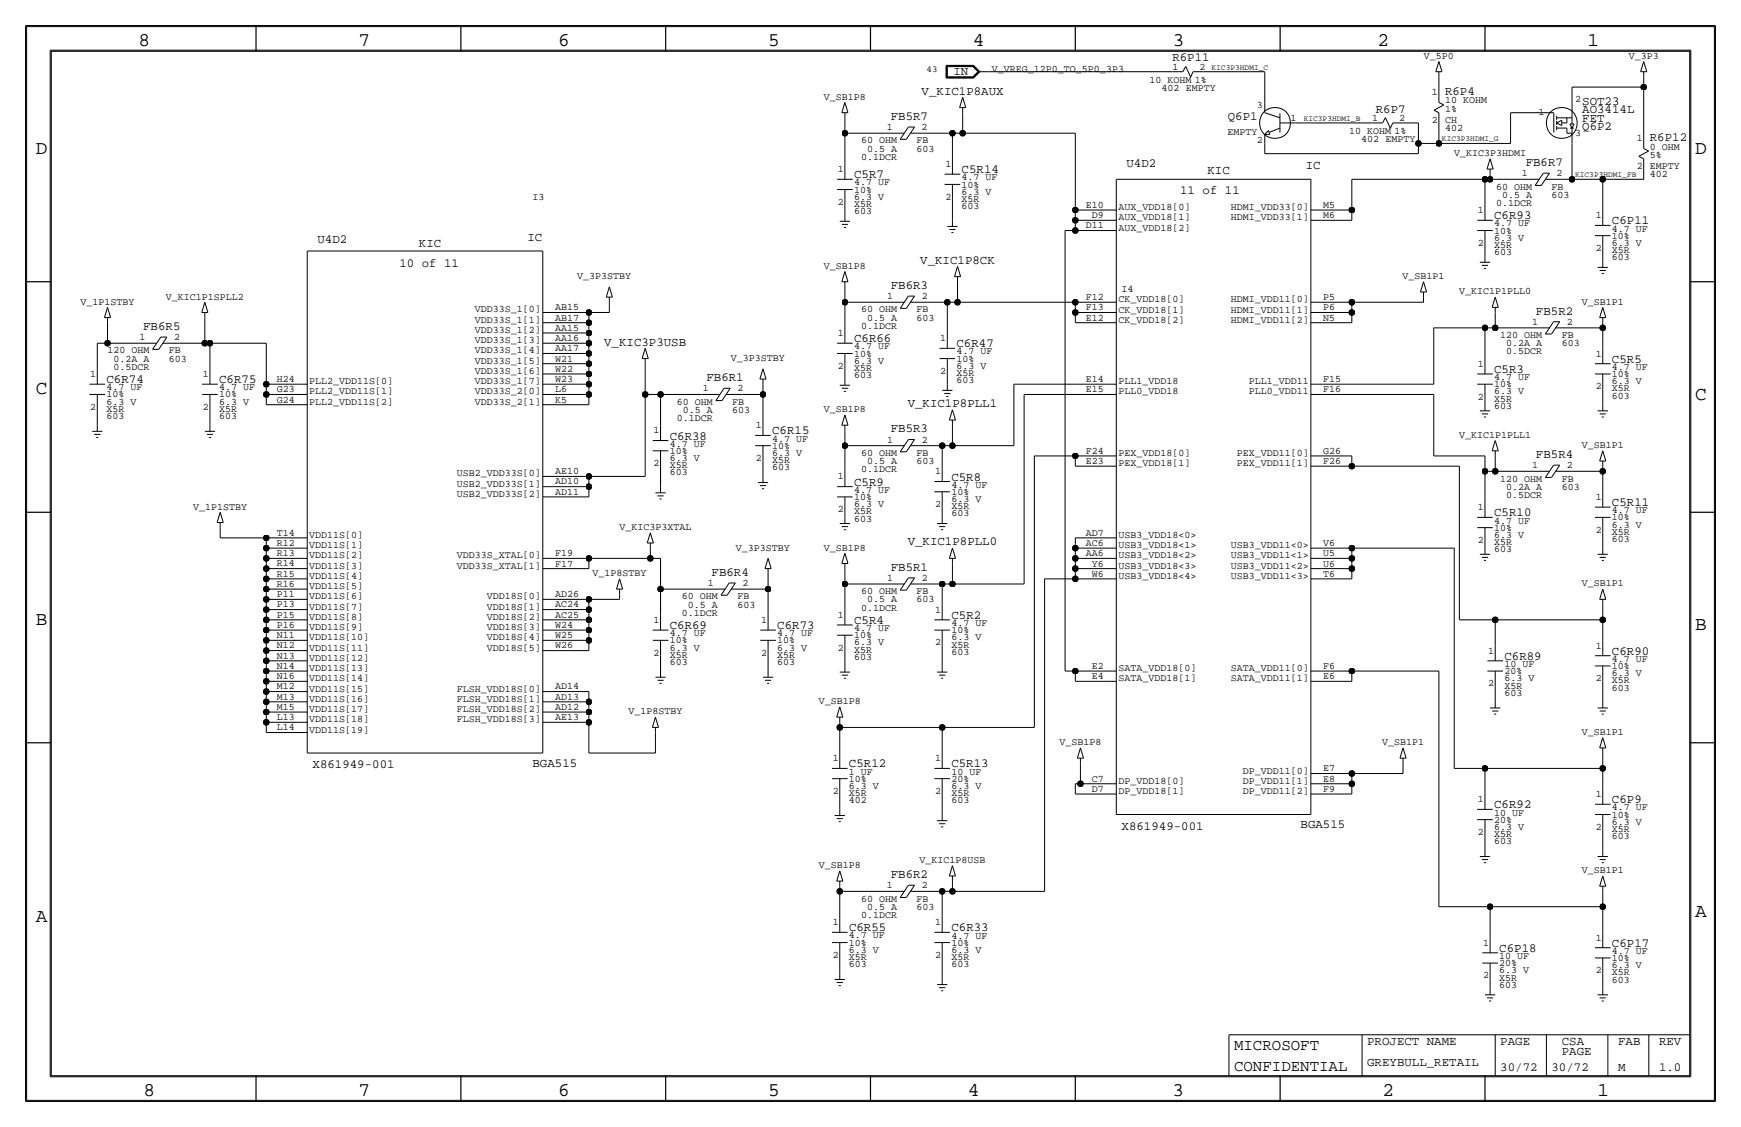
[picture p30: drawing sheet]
<svg xmlns="http://www.w3.org/2000/svg" width="432mm" height="279mm" viewBox="0 0 432 279" stroke-linecap="round" stroke-linejoin="round" font-family="sans-serif">
<defs><g id="words">
<g font-size="4.8">
<text x="34.3" y="11.4">8</text>
<text x="88.9" y="11.4">7</text>
<text x="138.5" y="11.4">6</text>
<text x="190.5" y="11.4">5</text>
<text x="241.3" y="11.4">4</text>
<text x="290.8" y="11.4">3</text>
<text x="341.6" y="11.4">2</text>
<text x="393.7" y="11.4">1</text>
<text x="8.9" y="38.1">D</text>
<text x="420.4" y="38.1">D</text>
<text x="8.9" y="97.8">C</text>
<text x="420.4" y="99.1">C</text>
<text x="8.9" y="154.9">B</text>
<text x="420.4" y="156.2">B</text>
<text x="420.4" y="227.3">A</text>
<text x="8.9" y="228.6">A</text>
<text x="35.6" y="271.8">8</text>
<text x="88.9" y="271.8">7</text>
<text x="138.4" y="271.8">6</text>
<text x="190.5" y="271.8">5</text>
<text x="240" y="271.8">4</text>
<text x="290.8" y="271.8">3</text>
<text x="342.9" y="271.8">2</text>
<text x="396.2" y="271.8">1</text>
</g>
<g font-size="3.9">
<text x="306.1" y="260.4">MICROSOFT</text>
<text x="306.1" y="265.4">CONFIDENTIAL</text>
</g>
<g font-size="3.1">
<text x="290.8" y="15.2">R6P11</text>
<text x="228.6" y="23.5">V_KIC1P8AUX</text>
<text x="236.5" y="18.5">IN</text>
<text x="358.4" y="23.6">R6P4</text>
<text x="220.9" y="29.7">FB5R7</text>
<text x="304.5" y="29.7">Q6P1</text>
<text x="341.2" y="27.9">R6P7</text>
<text x="392.4" y="26">SOT23</text>
<text x="392.4" y="27.9">AO3414L</text>
<text x="392.4" y="30.1">FET</text>
<text x="392.4" y="32.3">Q6P2</text>
<text x="409.2" y="35.1">R6P12</text>
<text x="279.4" y="41.3">U4D2</text>
<text x="323.8" y="41.9">IC</text>
<text x="378.4" y="41.1">FB6R7</text>
<text x="211.8" y="44.2">C5R7</text>
<text x="238.5" y="42.9">C5R14</text>
<text x="299.5" y="43.2">KIC</text>
<text x="292.7" y="48.1">11 of 11</text>
<text x="130.8" y="59.7">IC</text>
<text x="370.6" y="54.4">C6R93</text>
<text x="399.8" y="55.6">C6P11</text>
<text x="78.7" y="60.2">U4D2</text>
<text x="103.9" y="61.2">KIC</text>
<text x="228.2" y="65.4">V_KIC1P8CK</text>
<text x="99.1" y="66.2">10 of 11</text>
<text x="220.9" y="71.6">FB6R3</text>
<text x="381" y="78">FB5R2</text>
<text x="35.5" y="81.8">FB6R5</text>
<text x="149.8" y="85.7">V_KIC3P3USB</text>
<text x="211.8" y="84.8">C6R66</text>
<text x="237.2" y="86.1">C6R47</text>
<text x="399.8" y="89.9">C5R5</text>
<text x="26.4" y="95">C6R74</text>
<text x="54.4" y="95">C6R75</text>
<text x="175.2" y="94.5">FB6R1</text>
<text x="370.6" y="92.5">C5R3</text>
<text x="225.1" y="100.9">V_KIC1P8PLL1</text>
<text x="191.5" y="107.7">C6R15</text>
<text x="220.9" y="107.2">FB5R3</text>
<text x="166.1" y="109">C6R38</text>
<text x="381" y="113.5">FB5R4</text>
<text x="236" y="119.1">C5R8</text>
<text x="211.8" y="120.4">C5R9</text>
<text x="399.8" y="125.5">C5R11</text>
<text x="370.6" y="128">C5R10</text>
<text x="225.1" y="135.2">V_KIC1P8PLL0</text>
<text x="176.5" y="142.7">FB6R4</text>
<text x="220.9" y="141.5">FB5R1</text>
<text x="166.1" y="156">C6R69</text>
<text x="192.8" y="156">C6R73</text>
<text x="211.8" y="154.7">C5R4</text>
<text x="236" y="153.4">C5R2</text>
<text x="373.1" y="163.6">C6R89</text>
<text x="399.8" y="162.3">C6R90</text>
<text x="77.5" y="190.4">X861949-001</text>
<text x="132.1" y="190.1">BGA515</text>
<text x="210.6" y="190.2">C5R12</text>
<text x="236" y="190.2">C5R13</text>
<text x="370.6" y="200.4">C6R92</text>
<text x="399.8" y="199.1">C6P9</text>
<text x="278.2" y="205.7">X861949-001</text>
<text x="322.6" y="205.3">BGA515</text>
<text x="220.9" y="217.7">FB6R2</text>
<text x="210.6" y="230.9">C6R55</text>
<text x="236" y="230.9">C6R33</text>
<text x="371.9" y="236">C6P18</text>
<text x="399.8" y="234.7">C6P17</text>
<text x="339.1" y="259.1">PROJECT NAME</text>
<text x="372.1" y="259.1">PAGE</text>
<text x="387.4" y="259.1">CSA</text>
<text x="387.4" y="261.6">PAGE</text>
<text x="401.3" y="259.1">FAB</text>
<text x="411.5" y="259.1">REV</text>
<text x="339.1" y="264.2">GREYBULL_RETAIL</text>
<text x="372.1" y="265.4">30/72</text>
<text x="384.8" y="265.4">30/72</text>
<text x="401.3" y="265.4">M</text>
<text x="411.5" y="265.4">1.0</text>
</g>
<g font-size="2.5">
<text x="246" y="17.8">V_VREG_12P0_TO_5P0_3P3</text>
<text x="290.8" y="17.3">1</text>
<text x="297.5" y="17.3">2</text>
<text x="353.1" y="14.6">V_5P0</text>
<text x="404" y="14.6">V_3P3</text>
<text x="285.1" y="20.6">10 KOHM 1%</text>
<text x="288.1" y="22.6">402 EMPTY</text>
<text x="355.1" y="23.6">1</text>
<text x="204.3" y="24.7">V_SB1P8</text>
<text x="311.7" y="26.7">3</text>
<text x="320" y="30">1</text>
<text x="340.3" y="30">1</text>
<text x="347" y="30">2</text>
<text x="358.4" y="27.7">1%</text>
<text x="358.4" y="25.7">10 KOHM</text>
<text x="381.6" y="28.5">1</text>
<text x="390.7" y="25.4">2</text>
<text x="213.6" y="35.6">60 OHM</text>
<text x="220" y="32.3">1</text>
<text x="227.3" y="35.6">FB</text>
<text x="228.6" y="32.3">2</text>
<text x="304.4" y="33.4">EMPTY</text>
<text x="311.7" y="35.6">2</text>
<text x="334.6" y="33.3">10 KOHM 1%</text>
<text x="337.6" y="35.3">402 EMPTY</text>
<text x="355.1" y="30.5">2</text>
<text x="358.4" y="32.5">402</text>
<text x="358.4" y="30.5">CH</text>
<text x="390.7" y="33.8">3</text>
<text x="405.9" y="35.1">1</text>
<text x="213.6" y="39.6">0.1DCR</text>
<text x="215.1" y="37.6">0.5 A</text>
<text x="227.3" y="37.6">603</text>
<text x="234.5" y="41.4">1</text>
<text x="360.6" y="38.7">V_KIC3P3HDMI</text>
<text x="405.9" y="41.9">2</text>
<text x="409.2" y="41.9">EMPTY</text>
<text x="409.2" y="39.1">5%</text>
<text x="409.2" y="37.1">0 OHM</text>
<text x="207.8" y="42.7">1</text>
<text x="211.8" y="46">4.7 UF</text>
<text x="211.8" y="47.8">10%</text>
<text x="238.5" y="46.5">10%</text>
<text x="238.5" y="44.7">4.7 UF</text>
<text x="371.1" y="47">60 OHM</text>
<text x="377.5" y="43.7">1</text>
<text x="384.8" y="47">FB</text>
<text x="386.1" y="43.7">2</text>
<text x="409.2" y="43.9">402</text>
<text x="132.1" y="49.5">I3</text>
<text x="207.8" y="50.8">2</text>
<text x="211.8" y="51.3">X5R</text>
<text x="211.8" y="53.1">603</text>
<text x="211.8" y="49.5">6.3 V</text>
<text x="234.5" y="49.5">2</text>
<text x="238.5" y="50">X5R</text>
<text x="238.5" y="48.3">6.3 V</text>
<text x="238.5" y="51.8">603</text>
<text x="269.3" y="51.5">E10</text>
<text x="277.4" y="52.1">AUX_VDD18[0]</text>
<text x="305.3" y="52.1">HDMI_VDD33[0]</text>
<text x="328.2" y="51.6">M5</text>
<text x="366.6" y="52.8">1</text>
<text x="371.1" y="51.1">0.1DCR</text>
<text x="372.5" y="49">0.5 A</text>
<text x="384.8" y="49">603</text>
<text x="269.3" y="56.6">D11</text>
<text x="270.8" y="54.1">D9</text>
<text x="277.4" y="57.1">AUX_VDD18[2]</text>
<text x="277.4" y="54.6">AUX_VDD18[1]</text>
<text x="305.3" y="54.6">HDMI_VDD33[1]</text>
<text x="328.2" y="54.1">M6</text>
<text x="370.6" y="56.1">4.7 UF</text>
<text x="370.6" y="57.9">10%</text>
<text x="370.6" y="59.7">6.3 V</text>
<text x="395.8" y="54.1">1</text>
<text x="399.8" y="57.4">4.7 UF</text>
<text x="399.8" y="59.2">10%</text>
<text x="366.6" y="61">2</text>
<text x="370.6" y="61.5">X5R</text>
<text x="370.6" y="63.3">603</text>
<text x="395.8" y="62.2">2</text>
<text x="399.8" y="61">6.3 V</text>
<text x="399.8" y="62.7">X5R</text>
<text x="399.8" y="64.5">603</text>
<text x="143.2" y="69.2">V_3P3STBY</text>
<text x="204.3" y="66.7">V_SB1P8</text>
<text x="347.8" y="69.2">V_SB1P1</text>
<text x="20" y="75.5">V_1P1STBY</text>
<text x="41.1" y="74.3">V_KIC1P1SPLL2</text>
<text x="117.7" y="77.5">VDD33S_1[0]</text>
<text x="137.7" y="76.9">AB15</text>
<text x="213.6" y="77.5">60 OHM</text>
<text x="220" y="74.2">1</text>
<text x="227.3" y="77.5">FB</text>
<text x="228.6" y="74.2">2</text>
<text x="269.3" y="76.9">F13</text>
<text x="269.3" y="74.4">F12</text>
<text x="277.4" y="77.5">CK_VDD18[1]</text>
<text x="277.4" y="74.9">CK_VDD18[0]</text>
<text x="278.1" y="72.4">I4</text>
<text x="305.3" y="77.5">HDMI_VDD11[1]</text>
<text x="305.3" y="74.9">HDMI_VDD11[0]</text>
<text x="328.2" y="77">P6</text>
<text x="328.2" y="74.4">P5</text>
<text x="361.9" y="73">V_KIC1P1PLL0</text>
<text x="392.3" y="75.5">V_SB1P1</text>
<text x="117.7" y="82.5">VDD33S_1[2]</text>
<text x="117.7" y="80">VDD33S_1[1]</text>
<text x="137.7" y="82">AA15</text>
<text x="137.7" y="79.5">AB17</text>
<text x="207.8" y="83.3">1</text>
<text x="213.6" y="81.5">0.1DCR</text>
<text x="215.1" y="79.5">0.5 A</text>
<text x="227.3" y="79.5">603</text>
<text x="269.3" y="79.5">E12</text>
<text x="277.4" y="80">CK_VDD18[2]</text>
<text x="305.3" y="80">HDMI_VDD11[2]</text>
<text x="328.2" y="79.5">N5</text>
<text x="372.1" y="83.8">120 OHM</text>
<text x="380" y="80.5">1</text>
<text x="387.3" y="83.8">FB</text>
<text x="388.6" y="80.5">2</text>
<text x="26.7" y="87.6">120 OHM</text>
<text x="28.2" y="89.7">0.2A A</text>
<text x="34.6" y="84.3">1</text>
<text x="41.9" y="87.6">FB</text>
<text x="41.9" y="89.7">603</text>
<text x="43.2" y="84.3">2</text>
<text x="117.7" y="85.1">VDD33S_1[3]</text>
<text x="117.7" y="87.6">VDD33S_1[4]</text>
<text x="137.7" y="89.6">W21</text>
<text x="137.7" y="87.1">AA17</text>
<text x="137.7" y="84.6">AA16</text>
<text x="181.3" y="89.5">V_3P3STBY</text>
<text x="211.8" y="88.4">10%</text>
<text x="211.8" y="86.6">4.7 UF</text>
<text x="233.2" y="84.6">1</text>
<text x="237.2" y="87.9">4.7 UF</text>
<text x="237.2" y="89.7">10%</text>
<text x="373.6" y="85.9">0.2A A</text>
<text x="373.6" y="87.9">0.5DCR</text>
<text x="387.3" y="85.9">603</text>
<text x="395.8" y="88.4">1</text>
<text x="22.4" y="93.5">1</text>
<text x="28.2" y="91.7">0.5DCR</text>
<text x="50.3" y="93.5">1</text>
<text x="68.7" y="94.7">H24</text>
<text x="76.7" y="95.2">PLL2_VDD11S[0]</text>
<text x="117.7" y="90.2">VDD33S_1[5]</text>
<text x="117.7" y="92.7">VDD33S_1[6]</text>
<text x="117.7" y="95.2">VDD33S_1[7]</text>
<text x="137.7" y="94.7">W23</text>
<text x="137.7" y="92.2">W22</text>
<text x="207.8" y="91.4">2</text>
<text x="211.8" y="90.2">6.3 V</text>
<text x="211.8" y="91.9">X5R</text>
<text x="211.8" y="93.7">603</text>
<text x="233.2" y="92.7">2</text>
<text x="237.2" y="93.2">X5R</text>
<text x="237.2" y="95">603</text>
<text x="237.2" y="91.4">6.3 V</text>
<text x="269.3" y="94.7">E14</text>
<text x="277.4" y="95.2">PLL1_VDD18</text>
<text x="309.7" y="95.2">PLL1_VDD11</text>
<text x="328.2" y="94.7">F15</text>
<text x="366.6" y="90.9">1</text>
<text x="370.6" y="94.2">4.7 UF</text>
<text x="399.8" y="93.5">10%</text>
<text x="399.8" y="95.3">6.3 V</text>
<text x="399.8" y="91.7">4.7 UF</text>
<text x="22.4" y="101.6">2</text>
<text x="26.4" y="98.5">10%</text>
<text x="26.4" y="96.8">4.7 UF</text>
<text x="26.4" y="100.3">6.3 V</text>
<text x="50.3" y="101.6">2</text>
<text x="54.4" y="96.8">4.7 UF</text>
<text x="54.4" y="98.5">10%</text>
<text x="54.4" y="100.3">6.3 V</text>
<text x="68.7" y="99.8">G24</text>
<text x="68.7" y="97.2">G23</text>
<text x="76.7" y="97.8">PLL2_VDD11S[1]</text>
<text x="76.7" y="100.3">PLL2_VDD11S[2]</text>
<text x="117.7" y="97.8">VDD33S_2[0]</text>
<text x="117.7" y="100.3">VDD33S_2[1]</text>
<text x="137.7" y="99.8">K5</text>
<text x="137.7" y="97.3">L6</text>
<text x="167.9" y="100.3">60 OHM</text>
<text x="174.3" y="97">1</text>
<text x="181.6" y="100.3">FB</text>
<text x="182.9" y="97">2</text>
<text x="269.3" y="97.3">E15</text>
<text x="277.4" y="97.8">PLL0_VDD18</text>
<text x="309.7" y="97.8">PLL0_VDD11</text>
<text x="328.2" y="97.3">F16</text>
<text x="366.6" y="99.1">2</text>
<text x="370.6" y="101.3">603</text>
<text x="370.6" y="96">10%</text>
<text x="370.6" y="97.8">6.3 V</text>
<text x="370.6" y="99.6">X5R</text>
<text x="395.8" y="96.5">2</text>
<text x="399.8" y="97">X5R</text>
<text x="399.8" y="98.8">603</text>
<text x="26.4" y="102.1">X5R</text>
<text x="26.4" y="103.9">603</text>
<text x="54.4" y="103.9">603</text>
<text x="54.4" y="102.1">X5R</text>
<text x="162.1" y="107.4">1</text>
<text x="167.9" y="104.4">0.1DCR</text>
<text x="169.3" y="102.4">0.5 A</text>
<text x="181.6" y="102.4">603</text>
<text x="187.5" y="106.2">1</text>
<text x="204.3" y="102.2">V_SB1P8</text>
<text x="166.1" y="112.5">10%</text>
<text x="166.1" y="110.7">4.7 UF</text>
<text x="191.5" y="111.3">10%</text>
<text x="191.5" y="113">6.3 V</text>
<text x="191.5" y="109.5">4.7 UF</text>
<text x="213.6" y="113">60 OHM</text>
<text x="220" y="109.7">1</text>
<text x="227.3" y="113">FB</text>
<text x="228.6" y="109.7">2</text>
<text x="269.3" y="112.5">F24</text>
<text x="277.4" y="113">PEX_VDD18[0]</text>
<text x="306.7" y="113">PEX_VDD11[0]</text>
<text x="328.2" y="112.5">G26</text>
<text x="361.9" y="108.6">V_KIC1P1PLL1</text>
<text x="392.3" y="111.1">V_SB1P1</text>
<text x="113.3" y="118.1">USB2_VDD33S[0]</text>
<text x="137.7" y="117.6">AE10</text>
<text x="162.1" y="115.6">2</text>
<text x="166.1" y="116.1">X5R</text>
<text x="166.1" y="114.3">6.3 V</text>
<text x="166.1" y="117.9">603</text>
<text x="187.5" y="114.3">2</text>
<text x="191.5" y="116.6">603</text>
<text x="191.5" y="114.8">X5R</text>
<text x="207.8" y="118.9">1</text>
<text x="213.6" y="117.1">0.1DCR</text>
<text x="215.1" y="115.1">0.5 A</text>
<text x="227.3" y="115.1">603</text>
<text x="231.9" y="117.6">1</text>
<text x="269.3" y="115.1">E23</text>
<text x="277.4" y="115.6">PEX_VDD18[1]</text>
<text x="306.7" y="115.6">PEX_VDD11[1]</text>
<text x="328.2" y="115.1">F26</text>
<text x="372.1" y="119.4">120 OHM</text>
<text x="380" y="116.1">1</text>
<text x="387.4" y="119.4">FB</text>
<text x="388.6" y="116.1">2</text>
<text x="113.3" y="123.2">USB2_VDD33S[2]</text>
<text x="113.3" y="120.6">USB2_VDD33S[1]</text>
<text x="137.7" y="122.6">AD11</text>
<text x="137.7" y="120.1">AD10</text>
<text x="211.8" y="122.2">4.7 UF</text>
<text x="211.8" y="125.7">6.3 V</text>
<text x="211.8" y="124">10%</text>
<text x="231.9" y="125.7">2</text>
<text x="236" y="122.7">10%</text>
<text x="236" y="120.9">4.7 UF</text>
<text x="236" y="124.5">6.3 V</text>
<text x="373.6" y="121.4">0.2A A</text>
<text x="373.6" y="123.4">0.5DCR</text>
<text x="387.4" y="121.4">603</text>
<text x="395.8" y="124">1</text>
<text x="47.9" y="126.3">V_1P1STBY</text>
<text x="153.6" y="131.4">V_KIC3P3XTAL</text>
<text x="207.8" y="127">2</text>
<text x="211.8" y="127.5">X5R</text>
<text x="211.8" y="129.3">603</text>
<text x="236" y="126.2">X5R</text>
<text x="236" y="128">603</text>
<text x="366.6" y="126.5">1</text>
<text x="370.6" y="131.6">10%</text>
<text x="370.6" y="129.8">4.7 UF</text>
<text x="399.8" y="127.3">4.7 UF</text>
<text x="399.8" y="130.8">6.3 V</text>
<text x="399.8" y="129">10%</text>
<text x="68.7" y="137.9">R13</text>
<text x="68.7" y="135.3">R12</text>
<text x="68.7" y="132.8">T14</text>
<text x="76.7" y="135.9">VDD11S[1]</text>
<text x="76.7" y="133.3">VDD11S[0]</text>
<text x="137.7" y="137.9">F19</text>
<text x="182.5" y="136.5">V_3P3STBY</text>
<text x="204.3" y="136.5">V_SB1P8</text>
<text x="269.3" y="137.9">AA6</text>
<text x="269.3" y="135.4">AC6</text>
<text x="269.3" y="132.8">AD7</text>
<text x="277.4" y="133.4">USB3_VDD18&lt;0&gt;</text>
<text x="277.4" y="135.9">USB3_VDD18&lt;1&gt;</text>
<text x="305.3" y="135.9">USB3_VDD11&lt;0&gt;</text>
<text x="328.2" y="137.9">U5</text>
<text x="328.2" y="135.4">V6</text>
<text x="366.6" y="134.6">2</text>
<text x="370.6" y="135.1">X5R</text>
<text x="370.6" y="133.4">6.3 V</text>
<text x="370.6" y="136.9">603</text>
<text x="395.8" y="132.1">2</text>
<text x="399.8" y="132.6">X5R</text>
<text x="399.8" y="134.4">603</text>
<text x="68.7" y="143">R15</text>
<text x="68.7" y="140.4">R14</text>
<text x="76.7" y="143.5">VDD11S[4]</text>
<text x="76.7" y="141">VDD11S[3]</text>
<text x="76.7" y="138.4">VDD11S[2]</text>
<text x="113.3" y="138.4">VDD33S_XTAL[0]</text>
<text x="113.3" y="141">VDD33S_XTAL[1]</text>
<text x="137.7" y="140.4">F17</text>
<text x="147" y="142.8">V_1P8STBY</text>
<text x="270.8" y="143">W6</text>
<text x="270.8" y="140.5">Y6</text>
<text x="277.4" y="138.4">USB3_VDD18&lt;2&gt;</text>
<text x="277.4" y="141">USB3_VDD18&lt;3&gt;</text>
<text x="277.4" y="143.5">USB3_VDD18&lt;4&gt;</text>
<text x="305.3" y="138.4">USB3_VDD11&lt;1&gt;</text>
<text x="305.3" y="141">USB3_VDD11&lt;2&gt;</text>
<text x="305.3" y="143.5">USB3_VDD11&lt;3&gt;</text>
<text x="328.2" y="143">T6</text>
<text x="328.2" y="140.5">U6</text>
<text x="68.7" y="148.1">P11</text>
<text x="68.7" y="145.5">R16</text>
<text x="76.7" y="148.6">VDD11S[6]</text>
<text x="76.7" y="146">VDD11S[5]</text>
<text x="120.7" y="148.6">VDD18S[0]</text>
<text x="137.7" y="148.1">AD26</text>
<text x="169.1" y="148.6">60 OHM</text>
<text x="175.5" y="145.3">1</text>
<text x="182.9" y="148.6">FB</text>
<text x="184.1" y="145.3">2</text>
<text x="213.6" y="147.3">60 OHM</text>
<text x="215.1" y="149.4">0.5 A</text>
<text x="220" y="144">1</text>
<text x="227.3" y="147.3">FB</text>
<text x="227.3" y="149.4">603</text>
<text x="228.6" y="144">2</text>
<text x="392.3" y="145.4">V_SB1P1</text>
<text x="68.7" y="155.7">P16</text>
<text x="68.7" y="153.1">P15</text>
<text x="68.7" y="150.6">P13</text>
<text x="76.7" y="151.1">VDD11S[7]</text>
<text x="76.7" y="153.7">VDD11S[8]</text>
<text x="120.7" y="151.1">VDD18S[1]</text>
<text x="120.7" y="153.7">VDD18S[2]</text>
<text x="137.7" y="155.7">W24</text>
<text x="137.7" y="153.1">AC25</text>
<text x="137.7" y="150.6">AC24</text>
<text x="162.1" y="154.4">1</text>
<text x="169.1" y="152.7">0.1DCR</text>
<text x="170.6" y="150.6">0.5 A</text>
<text x="182.9" y="150.6">603</text>
<text x="188.8" y="154.4">1</text>
<text x="207.8" y="153.2">1</text>
<text x="213.6" y="151.4">0.1DCR</text>
<text x="231.9" y="151.9">1</text>
<text x="236" y="155.2">4.7 UF</text>
<text x="68.7" y="160.8">N12</text>
<text x="68.7" y="158.2">N11</text>
<text x="76.7" y="161.3">VDD11S[11]</text>
<text x="76.7" y="156.2">VDD11S[9]</text>
<text x="76.7" y="158.7">VDD11S[10]</text>
<text x="120.7" y="156.2">VDD18S[3]</text>
<text x="120.7" y="158.7">VDD18S[4]</text>
<text x="120.7" y="161.3">VDD18S[5]</text>
<text x="137.7" y="160.8">W26</text>
<text x="137.7" y="158.2">W25</text>
<text x="166.1" y="159.5">10%</text>
<text x="166.1" y="161.3">6.3 V</text>
<text x="166.1" y="157.7">4.7 UF</text>
<text x="192.8" y="161.3">6.3 V</text>
<text x="192.8" y="159.5">10%</text>
<text x="192.8" y="157.7">4.7 UF</text>
<text x="207.8" y="161.3">2</text>
<text x="211.8" y="160">6.3 V</text>
<text x="211.8" y="161.8">X5R</text>
<text x="211.8" y="158.2">10%</text>
<text x="211.8" y="156.5">4.7 UF</text>
<text x="231.9" y="160">2</text>
<text x="236" y="157">10%</text>
<text x="236" y="160.5">X5R</text>
<text x="236" y="158.8">6.3 V</text>
<text x="395.8" y="160.8">1</text>
<text x="68.7" y="165.8">N14</text>
<text x="68.7" y="163.3">N13</text>
<text x="76.7" y="166.4">VDD11S[13]</text>
<text x="76.7" y="163.8">VDD11S[12]</text>
<text x="162.1" y="162.6">2</text>
<text x="166.1" y="164.8">603</text>
<text x="166.1" y="163.1">X5R</text>
<text x="188.8" y="162.6">2</text>
<text x="192.8" y="164.8">603</text>
<text x="192.8" y="163.1">X5R</text>
<text x="211.8" y="163.6">603</text>
<text x="236" y="162.3">603</text>
<text x="270.8" y="165.9">E2</text>
<text x="277.4" y="166.4">SATA_VDD18[0]</text>
<text x="305.3" y="166.4">SATA_VDD11[0]</text>
<text x="328.2" y="165.9">F6</text>
<text x="369.1" y="162.1">1</text>
<text x="373.1" y="167.1">20%</text>
<text x="373.1" y="165.4">10 UF</text>
<text x="399.8" y="164.1">4.7 UF</text>
<text x="399.8" y="165.9">10%</text>
<text x="399.8" y="167.6">6.3 V</text>
<text x="68.7" y="173.5">M13</text>
<text x="68.7" y="170.9">M12</text>
<text x="68.7" y="168.4">N16</text>
<text x="76.7" y="174">VDD11S[16]</text>
<text x="76.7" y="168.9">VDD11S[14]</text>
<text x="76.7" y="171.4">VDD11S[15]</text>
<text x="113.3" y="171.4">FLSH_VDD18S[0]</text>
<text x="113.3" y="174">FLSH_VDD18S[1]</text>
<text x="137.7" y="173.4">AD13</text>
<text x="137.7" y="170.9">AD14</text>
<text x="270.8" y="168.4">E4</text>
<text x="277.4" y="168.9">SATA_VDD18[1]</text>
<text x="305.3" y="168.9">SATA_VDD11[1]</text>
<text x="328.2" y="168.4">E6</text>
<text x="369.1" y="170.2">2</text>
<text x="373.1" y="168.9">6.3 V</text>
<text x="373.1" y="170.7">X5R</text>
<text x="373.1" y="172.5">603</text>
<text x="395.8" y="168.9">2</text>
<text x="399.8" y="169.4">X5R</text>
<text x="399.8" y="171.2">603</text>
<text x="68.7" y="178.5">L13</text>
<text x="68.7" y="176">M15</text>
<text x="76.7" y="176.5">VDD11S[17]</text>
<text x="76.7" y="179.1">VDD11S[18]</text>
<text x="113.3" y="179.1">FLSH_VDD18S[3]</text>
<text x="113.3" y="176.5">FLSH_VDD18S[2]</text>
<text x="137.7" y="178.5">AE13</text>
<text x="137.7" y="176">AD12</text>
<text x="155.9" y="177.1">V_1P8STBY</text>
<text x="203.1" y="174.6">V_SB1P8</text>
<text x="68.7" y="181.1">L14</text>
<text x="76.7" y="181.6">VDD11S[19]</text>
<text x="262.8" y="184.8">V_SB1P8</text>
<text x="342.8" y="184.8">V_SB1P1</text>
<text x="392.3" y="182.2">V_SB1P1</text>
<text x="206.5" y="188.7">1</text>
<text x="231.9" y="188.7">1</text>
<text x="308.2" y="191.8">DP_VDD11[0]</text>
<text x="328.2" y="191.3">E7</text>
<text x="206.5" y="196.9">2</text>
<text x="210.6" y="193.8">10%</text>
<text x="210.6" y="192">1 UF</text>
<text x="210.6" y="195.6">6.3 V</text>
<text x="210.6" y="197.4">X5R</text>
<text x="231.9" y="196.9">2</text>
<text x="236" y="192">10 UF</text>
<text x="236" y="193.8">20%</text>
<text x="236" y="195.6">6.3 V</text>
<text x="236" y="197.4">X5R</text>
<text x="270.8" y="196.3">D7</text>
<text x="270.8" y="193.8">C7</text>
<text x="277.4" y="196.9">DP_VDD18[1]</text>
<text x="277.4" y="194.3">DP_VDD18[0]</text>
<text x="308.2" y="196.9">DP_VDD11[2]</text>
<text x="308.2" y="194.3">DP_VDD11[1]</text>
<text x="328.2" y="196.3">F9</text>
<text x="328.2" y="193.8">E8</text>
<text x="395.8" y="197.6">1</text>
<text x="210.6" y="199.1">402</text>
<text x="236" y="199.1">603</text>
<text x="366.6" y="198.9">1</text>
<text x="370.6" y="204">20%</text>
<text x="370.6" y="202.2">10 UF</text>
<text x="399.8" y="200.9">4.7 UF</text>
<text x="399.8" y="202.7">10%</text>
<text x="366.6" y="207">2</text>
<text x="370.6" y="205.7">6.3 V</text>
<text x="370.6" y="207.5">X5R</text>
<text x="370.6" y="209.3">603</text>
<text x="395.8" y="205.7">2</text>
<text x="399.8" y="204.5">6.3 V</text>
<text x="399.8" y="206.3">X5R</text>
<text x="399.8" y="208">603</text>
<text x="203.1" y="215.2">V_SB1P8</text>
<text x="228" y="214">V_KIC1P8USB</text>
<text x="220" y="220.2">1</text>
<text x="228.6" y="220.2">2</text>
<text x="392.3" y="216.5">V_SB1P1</text>
<text x="213.6" y="223.5">60 OHM</text>
<text x="213.6" y="227.6">0.1DCR</text>
<text x="215.1" y="225.6">0.5 A</text>
<text x="227.3" y="225.6">603</text>
<text x="227.3" y="223.5">FB</text>
<text x="206.5" y="229.4">1</text>
<text x="210.6" y="232.7">4.7 UF</text>
<text x="231.9" y="229.4">1</text>
<text x="236" y="232.7">4.7 UF</text>
<text x="395.8" y="233.2">1</text>
<text x="206.5" y="237.5">2</text>
<text x="210.6" y="239.8">603</text>
<text x="210.6" y="236.2">6.3 V</text>
<text x="210.6" y="234.4">10%</text>
<text x="210.6" y="238">X5R</text>
<text x="231.9" y="237.5">2</text>
<text x="236" y="236.2">6.3 V</text>
<text x="236" y="239.8">603</text>
<text x="236" y="238">X5R</text>
<text x="236" y="234.4">10%</text>
<text x="367.8" y="234.4">1</text>
<text x="371.9" y="239.5">20%</text>
<text x="371.9" y="237.8">10 UF</text>
<text x="399.8" y="238.3">10%</text>
<text x="399.8" y="236.5">4.7 UF</text>
<text x="367.8" y="242.6">2</text>
<text x="371.9" y="241.3">6.3 V</text>
<text x="371.9" y="243.1">X5R</text>
<text x="371.9" y="244.9">603</text>
<text x="395.8" y="241.3">2</text>
<text x="399.8" y="243.6">603</text>
<text x="399.8" y="241.8">X5R</text>
<text x="399.8" y="240">6.3 V</text>
</g>
<text font-size="2.3" x="229.8" y="17.8">43</text>
<g font-size="2">
<text x="300.5" y="17.3">KIC3P3HDMI_C</text>
<text x="323.3" y="30">KIC3P3HDMI_B</text>
<text x="357.6" y="35.1">KIC3P3HDMI_G</text>
<text x="390.7" y="43.9">KIC3P3HDMI_FB</text>
</g>
</g></defs>
<!-- layer: Nets -->
<g fill="none" stroke="#000" stroke-width=".25">
<path d="M245.1 17.8h45.7zM298.5 17.8h15.2zM313.7 17.8v7.6zM356.9 19v3.9zM407.7 19.1v2.5zM209.5 33h10.2zM209.5 29.2v3.8zM209.5 33v7.6zM229.9 33h6.3zM236.2 33h2.6zM236.2 33v6.4zM238.8 27.9v5.1z"/>
<path d="M238.8 33h27.9zM266.7 33v19.1zM313.7 38.1h38.1zM313.7 35.6v2.5zM321.3 30.5h19.1zM348 30.5h3.8zM351.8 35.6h5.1zM351.8 30.5v5.1zM351.8 35.6v2.5zM356.9 30.5v5.1zM356.9 35.6h17.7zM374.6 27.9h7.7z"/>
<path d="M374.6 27.9v7.7zM389.9 21.6h17.8zM389.9 21.6v3.8zM389.9 35.6v8.8zM407.7 21.6v12.7zM209.5 50.8v2.5zM236.2 49.5v5.1zM264.2 57.2h2.5zM264.2 57.1v109.3zM266.7 54.6h7.6zM266.7 52.1h7.6zM266.7 52.1v2.5z"/>
<path d="M266.7 54.6v2.5zM266.7 57.2h7.6zM327.7 52.1h7.6zM327.7 54.6h7.6zM335.3 44.4h33zM335.3 44.4v7.7zM335.3 52.1v2.5zM368.3 44.4h1.3zM368.3 44.5v6.3zM369.6 43.2v1.3zM369.6 44.4h7.6zM387.3 44.4h2.6z"/>
<path d="M389.9 44.4h7.6zM397.5 44.4h10.2zM397.5 44.4v7.7zM407.7 41.9v2.5zM50.8 78.7v6.4zM137.2 77.5h8.8zM146 77.5h5.1zM146 77.5v2.5zM151.1 74.9v2.6zM209.5 74.9h10.2zM209.5 74.9v6.4zM209.5 71.1v3.8z"/>
<path d="M229.9 74.9h5zM234.9 74.9v7.6zM235 74.9h2.5zM237.5 74.9h29.2zM237.5 69.9v5zM266.7 77.5h7.6zM266.7 74.9h7.6zM266.7 74.9v2.6zM266.7 77.5v2.5zM327.7 74.9h7.6zM327.7 77.5h7.6zM335.3 74.9h17.8z"/>
<path d="M335.3 74.9v2.6zM335.3 77.5v2.5zM353.1 73.7v1.2zM368.3 61v2.5zM370.8 77.5v3.8zM397.5 62.2v2.6zM24.1 85.1h2.6zM24.1 85.1v6.3zM26.7 80v5.1zM26.7 85.1h7.6zM44.4 85.1h6.4zM50.8 85.1h1.3z"/>
<path d="M52.1 85.1h13.9zM52.1 85.1v6.3zM66 85.1v10.1zM66 95.2h7.7zM66 95.3v2.5zM66 97.8h7.7zM66 97.8v2.5zM137.2 80h8.8zM137.2 92.7h8.8zM137.2 82.5h8.9zM137.2 85.1h8.9zM137.2 87.6h8.9z"/>
<path d="M137.2 90.2h8.9zM137.2 95.2h8.9zM137.2 97.8h8.9zM146 80v2.5zM146 82.5v2.6zM146 85.1v2.5zM146 87.6v2.6zM146 90.2v2.5zM146 92.7v2.5zM146 95.2v2.6zM146 97.8v2.5zM160 90.2v7.6z"/>
<path d="M160 97.8h3.8zM160 97.8v20.3zM163.8 97.8h10.2zM163.8 97.8v7.6zM184.1 97.8h5.1zM189.2 95.2v2.6zM189.2 97.8v6.3zM209.5 91.4v2.6zM234.9 92.7v2.5zM251.5 95.2h22.8zM251.5 95.2v15.3zM254 97.8h20.3z"/>
<path d="M254 97.8v47zM266.7 80h7.6zM327.7 80h7.6zM327.7 95.2h27.9zM327.7 97.8h27.9zM355.6 81.3h12.7zM355.6 81.3v13.9zM355.6 97.8v15.2zM368.3 81.3h2.5zM368.3 81.3v7.6zM368.3 99.1v1.2zM370.8 81.3h8.9z"/>
<path d="M389.9 81.3h7.6zM397.5 96.5v3.8zM397.5 80v1.3zM397.5 81.3v5.1zM24.1 101.6v3.8zM52.1 101.6v3.8zM66 100.3h7.7zM137.2 100.3h8.8zM137.2 118.1h8.9zM146 118.1h14zM146 118.1v2.6zM163.8 115.6v5.1z"/>
<path d="M189.2 114.3v3.8zM209.5 110.5v6.3zM209.5 110.5h10.2zM209.5 106.7v3.8zM229.9 110.5h3.8zM233.7 110.5h2.5zM233.7 110.5v5.1zM236.2 110.5h15.3zM236.2 105.4v5.1zM256.5 113v67.3zM256.5 113h10.2zM266.7 115.6h7.6z"/>
<path d="M266.7 113h7.6zM266.7 113v2.6zM327.7 115.6h7.6zM327.7 113h7.6zM335.3 115.6h26.6zM335.3 113v2.6zM355.6 113h12.7zM361.9 115.6v38.1zM368.3 116.8h2.5zM368.3 113v3.8zM368.3 116.8v7.7zM370.8 113v3.8z"/>
<path d="M370.8 116.8h8.9zM389.9 116.8h7.6zM397.5 115.6v1.2zM397.5 116.8v5.1zM54.6 130.8v2.6zM54.6 133.3h11.4zM66 133.3h7.7zM66 133.3v2.6zM66 135.9v2.5zM66 138.4v2.6zM66 135.9h7.7zM66 138.4h7.7z"/>
<path d="M137.2 138.4h8.8zM137.2 120.7h8.8zM137.2 123.2h8.9zM146 138.4h15.3zM146 138.4v2.6zM146 120.6v2.6zM161.3 135.9v2.5zM161.3 138.4h2.5zM163.8 138.4v7.6zM209.5 127v1.3zM233.7 125.7v2.6zM236.2 139.7v5.1z"/>
<path d="M266.7 138.4h7.6zM266.7 135.9h7.6zM266.7 138.4v2.6zM266.7 135.9v2.5zM266.7 133.3v2.6zM266.7 133.3h7.6zM327.7 138.4h7.6zM327.7 135.9h7.6zM335.3 135.9h25.4zM335.3 135.9v2.5zM335.3 138.4v2.6zM360.7 135.9v54.6z"/>
<path d="M368.3 134.6v1.3zM397.5 132.1v3.8zM66 141v2.5zM66 143.5v2.6zM66 146v2.6zM66 148.6v2.5zM66 151.1v2.6zM66 153.7v2.5zM66 156.2v2.6zM66 158.8v2.5zM66 141h7.7zM66 143.5h7.7z"/>
<path d="M66 146h7.7zM66 148.6h7.7zM66 151.1h7.7zM66 153.7h7.7zM66 156.2h7.7zM66 158.8h7.7zM137.2 141h8.8zM137.2 148.6h8.8zM137.2 153.7h8.8zM137.2 151.1h8.9zM137.2 156.2h8.9zM137.2 158.8h8.9z"/>
<path d="M146 148.6h7.7zM146 148.6v2.5zM146 151.1v2.6zM146 153.7v2.5zM146 156.2v2.6zM146 158.7v2.6zM153.7 147.3v1.3zM163.8 146v6.4zM163.8 146h11.5zM185.4 146h5.1zM190.5 142.2v3.8zM190.5 146v6.4z"/>
<path d="M209.5 144.8v6.3zM209.5 144.8h10.2zM209.5 141v3.8zM229.9 144.8h3.8zM233.7 144.8h2.5zM233.7 144.8v5.1zM236.2 144.8h17.8zM259.1 143.5v77.5zM259.1 143.5h7.6zM266.7 141h7.6zM266.7 143.5h7.6zM266.7 141v2.5z"/>
<path d="M327.7 141h7.6zM327.7 143.5h7.6zM335.3 141v2.5zM361.9 153.7h8.9zM370.8 153.7v6.3zM370.8 153.7h26.7zM397.5 149.9v3.8zM397.5 153.7v5.1zM66 161.3v2.5zM66 163.8v2.6zM66 166.4v2.5zM66 168.9v2.6z"/>
<path d="M66 171.4v2.6zM66 174v2.5zM66 176.5v2.6zM66 179.1v2.5zM66 161.3h7.7zM66 163.8h7.7zM66 166.4h7.7zM66 168.9h7.7zM66 171.4h7.7zM66 174h7.7zM66 176.5h7.7zM66 179.1h7.7z"/>
<path d="M137.2 176.5h8.8zM137.2 161.3h8.9zM137.2 179.1h8.9zM137.2 174h8.9zM137.2 171.4h8.9zM146 179.1v7.6zM146 176.5v2.6zM146 174v2.5zM146 171.4v2.6zM163.8 162.6v3.8zM190.5 162.6v3.8zM208.3 179.1v1.2z"/>
<path d="M209.5 161.3v3.8zM233.7 160v5.1zM264.2 166.4h2.5zM266.7 166.4h7.6zM266.7 166.4v2.5zM266.7 168.9h7.6zM327.7 166.4h7.6zM327.7 168.9h7.6zM335.3 166.4h21.6zM335.3 166.4v2.5zM356.9 166.4v58.4zM370.8 170.2v3.8z"/>
<path d="M397.5 168.9v5.1zM66 181.6h7.7zM146 186.7h16.6zM162.6 181.6v5.1zM208.3 180.3h25.4zM208.3 180.3v6.4zM208.3 196.9v3.8zM233.7 180.3h22.8zM233.7 180.3v6.4zM233.7 196.8v5.1zM266.7 196.8h7.6zM266.7 194.3h1.3z"/>
<path d="M266.7 194.3v2.6zM268 189.2v5.1zM268 194.3h6.3zM327.7 191.8h7.6zM327.7 194.3h7.6zM327.7 196.8h7.6zM335.3 191.8h12.7zM335.3 191.8v2.5zM335.3 194.3v2.5zM348 189.2v2.6zM360.7 190.5h7.6zM368.3 190.5v6.3z"/>
<path d="M368.3 190.5h29.2zM397.5 186.7v3.8zM397.5 190.5v5.1zM208.3 219.7v1.3zM236.2 218.4v2.6zM368.3 207v3.8zM397.5 205.7v5.1zM208.3 221h11.4zM208.3 237.5v3.8zM208.3 221v6.3zM229.9 221h3.8zM233.7 221h2.5z"/>
<path d="M233.7 221v6.3zM233.7 237.5v5.1zM236.2 221h22.9zM356.9 224.8h12.7zM369.6 224.8v7.6zM369.6 224.8h27.9zM397.5 221v3.8zM397.5 224.8v6.3zM369.6 242.6v2.5zM397.5 241.3v3.8z"/>
</g>
<g fill="#000" stroke="#000" stroke-width=".25">
<circle cx="209.6" cy="33" r=".72"/>
<circle cx="236.2" cy="33" r=".72"/>
<circle cx="238.8" cy="33" r=".72"/>
<circle cx="351.8" cy="35.6" r=".72"/>
<circle cx="356.9" cy="35.6" r=".72"/>
<circle cx="407.7" cy="21.6" r=".72"/>
<circle cx="266.7" cy="52.1" r=".72"/>
<circle cx="266.7" cy="54.6" r=".72"/>
<circle cx="266.7" cy="57.2" r=".72"/>
<circle cx="335.3" cy="52.1" r=".72"/>
<circle cx="368.3" cy="44.5" r=".72"/>
<circle cx="369.6" cy="44.5" r=".72"/>
<circle cx="389.9" cy="44.5" r=".72"/>
<circle cx="397.5" cy="44.5" r=".72"/>
<circle cx="146" cy="77.5" r=".72"/>
<circle cx="209.6" cy="74.9" r=".72"/>
<circle cx="235" cy="74.9" r=".72"/>
<circle cx="237.5" cy="74.9" r=".72"/>
<circle cx="266.7" cy="74.9" r=".72"/>
<circle cx="266.7" cy="77.5" r=".72"/>
<circle cx="335.3" cy="77.5" r=".72"/>
<circle cx="335.3" cy="74.9" r=".72"/>
<circle cx="26.7" cy="85.1" r=".72"/>
<circle cx="50.8" cy="85.1" r=".72"/>
<circle cx="52.1" cy="85.1" r=".72"/>
<circle cx="66" cy="97.8" r=".72"/>
<circle cx="66" cy="95.3" r=".72"/>
<circle cx="146" cy="95.3" r=".72"/>
<circle cx="146" cy="87.6" r=".72"/>
<circle cx="146" cy="97.8" r=".72"/>
<circle cx="146" cy="90.2" r=".72"/>
<circle cx="146" cy="92.7" r=".72"/>
<circle cx="146" cy="82.6" r=".72"/>
<circle cx="146" cy="85.1" r=".72"/>
<circle cx="146" cy="80" r=".72"/>
<circle cx="160" cy="97.8" r=".72"/>
<circle cx="163.8" cy="97.8" r=".72"/>
<circle cx="189.2" cy="97.8" r=".72"/>
<circle cx="368.3" cy="81.3" r=".72"/>
<circle cx="370.8" cy="81.3" r=".72"/>
<circle cx="397.5" cy="81.3" r=".72"/>
<circle cx="146" cy="118.1" r=".72"/>
<circle cx="209.6" cy="110.5" r=".72"/>
<circle cx="233.7" cy="110.5" r=".72"/>
<circle cx="236.2" cy="110.5" r=".72"/>
<circle cx="266.7" cy="113" r=".72"/>
<circle cx="335.3" cy="115.6" r=".72"/>
<circle cx="368.3" cy="116.8" r=".72"/>
<circle cx="370.8" cy="116.8" r=".72"/>
<circle cx="397.5" cy="116.8" r=".72"/>
<circle cx="66" cy="133.4" r=".72"/>
<circle cx="66" cy="138.4" r=".72"/>
<circle cx="66" cy="135.9" r=".72"/>
<circle cx="146" cy="120.7" r=".72"/>
<circle cx="146" cy="138.4" r=".72"/>
<circle cx="161.3" cy="138.4" r=".72"/>
<circle cx="266.7" cy="135.9" r=".72"/>
<circle cx="266.7" cy="138.4" r=".72"/>
<circle cx="335.3" cy="135.9" r=".72"/>
<circle cx="335.3" cy="138.4" r=".72"/>
<circle cx="66" cy="151.1" r=".72"/>
<circle cx="66" cy="153.7" r=".72"/>
<circle cx="66" cy="146.1" r=".72"/>
<circle cx="66" cy="156.2" r=".72"/>
<circle cx="66" cy="148.6" r=".72"/>
<circle cx="66" cy="143.5" r=".72"/>
<circle cx="66" cy="141" r=".72"/>
<circle cx="66" cy="158.8" r=".72"/>
<circle cx="146" cy="148.6" r=".72"/>
<circle cx="146" cy="156.2" r=".72"/>
<circle cx="146" cy="151.1" r=".72"/>
<circle cx="146" cy="153.7" r=".72"/>
<circle cx="146" cy="158.8" r=".72"/>
<circle cx="163.8" cy="146.1" r=".72"/>
<circle cx="190.5" cy="146.1" r=".72"/>
<circle cx="209.6" cy="144.8" r=".72"/>
<circle cx="233.7" cy="144.8" r=".72"/>
<circle cx="236.2" cy="144.8" r=".72"/>
<circle cx="266.7" cy="141" r=".72"/>
<circle cx="266.7" cy="143.5" r=".72"/>
<circle cx="335.3" cy="141" r=".72"/>
<circle cx="370.8" cy="153.7" r=".72"/>
<circle cx="397.5" cy="153.7" r=".72"/>
<circle cx="66" cy="168.9" r=".72"/>
<circle cx="66" cy="179.1" r=".72"/>
<circle cx="66" cy="171.5" r=".72"/>
<circle cx="66" cy="174" r=".72"/>
<circle cx="66" cy="163.8" r=".72"/>
<circle cx="66" cy="166.4" r=".72"/>
<circle cx="66" cy="161.3" r=".72"/>
<circle cx="66" cy="176.5" r=".72"/>
<circle cx="146" cy="174" r=".72"/>
<circle cx="146" cy="179.1" r=".72"/>
<circle cx="146" cy="176.5" r=".72"/>
<circle cx="266.7" cy="166.4" r=".72"/>
<circle cx="335.3" cy="166.4" r=".72"/>
<circle cx="208.3" cy="180.3" r=".72"/>
<circle cx="233.7" cy="180.3" r=".72"/>
<circle cx="268" cy="194.3" r=".72"/>
<circle cx="335.3" cy="194.3" r=".72"/>
<circle cx="335.3" cy="191.8" r=".72"/>
<circle cx="368.3" cy="190.5" r=".72"/>
<circle cx="397.5" cy="190.5" r=".72"/>
<circle cx="208.3" cy="221" r=".72"/>
<circle cx="233.7" cy="221" r=".72"/>
<circle cx="236.2" cy="221" r=".72"/>
<circle cx="369.6" cy="224.8" r=".72"/>
<circle cx="397.5" cy="224.8" r=".72"/>
</g>
<!-- layer: Components -->
<g fill="none" stroke="#000" stroke-width=".25">
<path d="M234.6 16.2v3.2zM234.6 19.4h6.9zM234.6 16.2h6.9zM234.7 16.3v3zM234.7 19.3h6.7zM234.7 16.3h6.7zM234.8 16.4v2.8zM234.8 19.2h6.6zM234.8 16.4h6.6zM234.9 16.5h6.4zM234.9 16.5v2.5zM234.9 19.1h6.4z"/>
<path d="M241.3 16.5l1.3 1.3zM241.3 19.1l1.3-1.3zM241.4 19.2l1.3-1.4zM241.4 16.4l1.3 1.4zM241.4 16.3l1.5 1.5zM241.4 19.3l1.5-1.5zM241.5 16.2l1.5 1.6zM241.5 19.4l1.5-1.6zM242.6 17.8h2.5zM290.8 17.8h2.6zM294.1 16.5l1.2 2.6zM294.1 16.5l-.7 1.3z"/>
<path d="M295.9 17.8h2.5zM295.9 17.8l-.6 1.3zM356.1 17.8h1.5zM356.9 17.8v1.3zM356.9 15.2l.7 2.6zM356.9 15.2l-.8 2.6zM406.9 17.8h1.5zM407.7 15.2l-.8 2.6zM407.7 17.8v1.3zM407.7 15.2l.7 2.6zM208.8 27.9h1.5zM209.5 25.4l-.7 2.5z"/>
<path d="M209.5 27.9v1.3zM209.5 25.4l.8 2.5zM219.7 33h4.6zM223.3 34.5h1.5zM225.3 31.5h1.5zM225.3 31.5l-2 3zM225.8 33h4.1zM226.8 31.5l-2 3zM236.2 39.4v3.8zM238 26.7h1.5zM238.8 26.7v1.2zM238.8 24.1l.7 2.6z"/>
<path d="M238.8 24.1l-.8 2.6zM313.7 27.9l3.8 1.3zM313.7 25.4v2.5zM313.7 33.3v2.3zM313.7 33.3h1.3zM314.6 32.4l.4 .9zM314.6 32.4l-.9 .9zM314.8 32.8l2.7-1zM317.4 28.1v4.8zM317.5 30.5h3.8zM340.4 30.5h2.5zM343.6 29.2l1.2 2.6z"/>
<path d="M343.6 29.2l-.7 1.3zM345.4 30.5l-.6 1.3zM345.4 30.5h2.6zM355.7 27.3l1.2 .6zM355.7 27.3l2.4-1.3zM356.9 22.9v2.5zM356.9 27.9v2.6zM356.9 25.4l1.2 .6zM369.6 39.4l-.8 2.5zM369.6 39.4l.7 2.5zM382.3 27.9h3.1zM385.4 28v4.9z"/>
<path d="M386.1 30.5l1.2-.7zM386.1 31.8h2.5zM386.1 31.2v1.1zM386.1 28.7v1zM386.1 29.2h3.8zM386.1 30.5l1.3 .6zM386.1 30v1zM387.3 30.5h1.3zM387.3 29.8v1.3zM388.6 31.7v1.3zM388.6 33h1.3zM388.6 29.2v1.3z"/>
<path d="M389.4 30.7l.5 1.1zM389.4 30.7h1zM389.4 31.8h1zM389.9 31.7v3.9zM389.9 25.4v5.3zM390.4 30.7l-.5 1zM406.5 38.8l2.4-1.4zM406.5 38.8l1.2 .6zM407.7 34.3v2.5zM407.7 39.4v2.5zM407.7 36.8l1.2 .6zM207.6 44.4h3.9z"/>
<path d="M207.6 47h3.9zM208.3 54.9h2.5zM208.8 55.6h1.5zM209.3 56.4h.5zM209.5 40.6v3.8zM209.5 47v3.8zM209.5 53.3v1.6zM234.3 43.2h3.9zM234.3 45.7h3.9zM234.9 56.1h2.6zM235.5 56.9h1.5zM236 57.7h.5z"/>
<path d="M236.2 45.7v3.8zM236.2 54.6v1.5zM274.3 57.2h2.6zM274.3 54.6h2.6zM274.3 52.1h2.6zM276.9 44.4h48.2zM276.9 44.4v157.5zM325.1 44.4v157.5zM325.1 54.6h2.6zM325.1 52.1h2.6zM366.4 54.6h3.8zM366.4 57.2h3.8z"/>
<path d="M368.3 50.8v3.8zM368.3 57.1v3.9zM368.8 41.9h1.5zM369.6 41.9v1.3zM377.2 44.4h4.6zM380.7 46h1.6zM382.8 42.9h1.5zM382.8 42.9l-2.1 3.1zM383.3 44.4h4zM384.3 42.9l-2 3.1zM395.6 55.9h3.8zM395.6 58.4h3.8z"/>
<path d="M397.5 52.1v3.8zM397.5 58.4v3.8zM25.9 78.7h1.5zM26.7 76.2l-.8 2.5zM26.7 78.7v1.3zM26.7 76.2l.7 2.5zM50 77.5h1.6zM50.8 74.9l-.8 2.6zM50.8 77.5v1.2zM50.8 74.9l.8 2.6zM76.2 62.2h58.4zM76.2 62.2v124.5z"/>
<path d="M134.6 62.2v124.5zM134.6 77.5h2.6zM150.4 73.7h1.5zM151.1 73.7v1.2zM151.1 71.1l.8 2.6zM151.1 71.1l-.7 2.6zM208.8 69.8h1.5zM209.5 67.3l-.7 2.5zM209.5 69.8v1.3zM209.5 67.3l.8 2.5zM219.7 74.9h4.6zM223.3 76.5h1.5z"/>
<path d="M225.3 73.4h1.5zM225.3 73.4l-2 3.1zM225.8 74.9h4.1zM226.8 73.4l-2 3.1zM236.7 68.6h1.6zM237.5 66l-.8 2.6zM237.5 68.6v1.3zM237.5 66l.8 2.6zM274.3 77.5h2.6zM274.3 74.9h2.6zM325.1 77.5h2.6zM325.1 74.9h2.6z"/>
<path d="M352.3 72.4h1.5zM353.1 72.4v1.3zM353.1 69.8l.7 2.6zM353.1 69.9l-.8 2.5zM367 65h2.6zM367.5 65.8h1.6zM368 66.5h.6zM368.3 63.5v1.5zM370.1 76.2h1.5zM370.8 76.2v1.3zM370.8 73.7l.8 2.5zM370.8 73.7l-.7 2.5z"/>
<path d="M385.3 79.8h1.5zM385.3 79.8l-2 3zM386.8 79.8l-2 3zM396.2 66.3h2.6zM396.7 78.7h1.6zM396.7 67.1h1.6zM397.3 67.8h.5zM397.5 76.2l-.8 2.5zM397.5 78.7v1.3zM397.5 76.2l.8 2.5zM397.5 64.8v1.5zM22.2 95.2h3.9z"/>
<path d="M22.2 97.8h3.9zM24.1 91.4v3.8zM24.1 97.8v3.8zM34.3 85.1h4.6zM37.8 86.6h1.6zM39.9 83.6h1.5zM39.9 83.6l-2.1 3zM40.4 85.1h4zM41.4 83.6l-2 3zM50.1 95.2h3.9zM50.1 97.8h3.9zM52.1 91.4v3.8z"/>
<path d="M52.1 97.8v3.8zM73.7 95.2h2.5zM73.7 97.8h2.5zM134.6 82.5h2.6zM134.6 80h2.6zM134.6 85.1h2.6zM134.6 87.6h2.6zM134.6 90.2h2.6zM134.6 92.7h2.6zM134.6 97.8h2.6zM134.6 95.2h2.6zM159.3 88.9h1.5z"/>
<path d="M160 86.4l-.7 2.5zM160 88.9v1.3zM160 86.4l.8 2.5zM174 97.8h4.6zM177.5 99.3h1.6zM179.6 96.3h1.5zM179.6 96.3l-2.1 3zM180.1 97.8h4zM181.1 96.3l-2 3zM188.5 94h1.5zM189.2 91.4l-.7 2.6zM189.2 94v1.3z"/>
<path d="M189.2 91.4l.8 2.6zM207.6 85.1h3.9zM207.6 87.6h3.9zM208.3 95.5h2.5zM208.8 96.3h1.5zM209.3 97h.5zM209.5 94v1.5zM209.5 81.3v3.8zM209.5 87.6v3.8zM233 86.4h3.9zM233 88.9h3.9zM233.7 96.8h2.5z"/>
<path d="M234.2 97.5h1.5zM234.7 98.3h.5zM234.9 95.2v1.6zM234.9 82.5v3.9zM234.9 88.9v3.8zM274.3 97.8h2.6zM274.3 95.2h2.6zM274.3 80h2.6zM325.1 97.8h2.6zM325.1 95.2h2.6zM325.1 80h2.6zM366.4 92.7h3.8z"/>
<path d="M366.4 95.2h3.8zM368.3 88.9v3.8zM368.3 95.3v3.8zM379.7 81.3h4.6zM383.3 82.8h1.5zM385.8 81.3h4.1zM395.6 90.2h3.8zM395.6 92.7h3.8zM397.5 86.4v3.8zM397.5 92.7v3.8zM22.9 106.9h2.5zM23.4 107.7h1.5z"/>
<path d="M23.9 108.5h.5zM24.1 105.4v1.5zM50.8 106.9h2.5zM51.3 107.7h1.5zM51.8 108.5h.5zM52.1 105.4v1.5zM73.7 100.3h2.5zM134.6 100.3h2.6zM134.6 118.1h2.6zM161.9 109.2h3.9zM161.9 111.8h3.9zM163.8 105.4v3.8z"/>
<path d="M163.8 111.8v3.8zM187.3 107.9h3.9zM187.3 110.5h3.9zM188 119.6h2.5zM189.2 104.1v3.8zM189.2 110.5v3.8zM189.2 118.1v1.5zM208.8 105.4h1.5zM209.5 102.9l-.7 2.5zM209.5 116.8v3.9zM209.5 105.4v1.3zM209.5 102.9l.8 2.5z"/>
<path d="M219.7 110.5h4.6zM223.3 112h1.5zM225.3 109h1.5zM225.3 109l-2 3zM225.8 110.5h4.1zM226.8 109l-2 3zM231.7 119.4h3.9zM233.7 115.6v3.8zM235.5 104.1h1.5zM236.2 104.1v1.3zM236.2 101.6l.8 2.5zM236.2 101.6l-.7 2.5z"/>
<path d="M274.3 113h2.6zM274.3 115.6h2.6zM325.1 115.6h2.6zM325.1 113h2.6zM367 101.9h2.6zM367.5 102.6h1.6zM368 103.4h.6zM368.3 100.3v1.6zM370.1 111.8h1.5zM370.8 111.8v1.2zM370.8 109.2l.8 2.6zM370.8 109.2l-.7 2.6z"/>
<path d="M379.7 116.8h4.6zM383.3 118.4h1.5zM385.3 115.3h1.5zM385.3 115.3l-2 3.1zM385.8 116.8h4.1zM386.8 115.3l-2 3.1zM396.2 101.9h2.6zM396.7 114.3h1.6zM396.7 102.6h1.6zM397.3 103.4h.5zM397.5 111.8l-.8 2.5zM397.5 100.3v1.6z"/>
<path d="M397.5 114.3v1.3zM397.5 111.8l.8 2.5zM53.8 129.5h1.6zM54.6 127l-.8 2.5zM54.6 129.5v1.3zM54.6 127l.8 2.5zM73.7 138.4h2.5zM73.7 135.9h2.5zM73.7 133.3h2.5zM134.6 123.2h2.6zM134.6 120.7h2.6zM134.6 138.4h2.6z"/>
<path d="M160.5 134.6h1.6zM161.3 134.6v1.3zM161.3 132.1l.8 2.5zM161.3 132.1l-.8 2.5zM162.6 122.2h2.5zM163.1 122.9h1.5zM163.6 123.7h.5zM163.8 120.7v1.5zM188.5 120.4h1.5zM189 121.2h.5zM190.5 138.4l-.8 2.6zM190.5 138.4l.8 2.6z"/>
<path d="M207.6 120.7h3.9zM207.6 123.2h3.9zM208.3 129.8h2.5zM208.8 130.6h1.5zM208.8 139.7h1.5zM209.3 131.3h.5zM209.5 137.2l-.7 2.5zM209.5 128.3v1.5zM209.5 123.2v3.8zM209.5 139.7v1.3zM209.5 137.2l.8 2.5zM231.7 121.9h3.9z"/>
<path d="M232.4 129.8h2.5zM232.9 130.6h1.5zM233.4 131.3h.5zM233.7 128.3v1.5zM233.7 121.9v3.8zM235.5 138.4h1.5zM236.2 138.4v1.3zM236.2 135.9l.8 2.5zM236.2 135.9l-.7 2.5zM274.3 133.3h2.6zM274.3 135.9h2.6zM274.3 138.4h2.6z"/>
<path d="M325.1 135.9h2.6zM325.1 138.4h2.6zM366.4 128.3h3.8zM366.4 130.8h3.8zM367 137.4h2.6zM367.5 138.2h1.6zM368 138.9h.6zM368.3 124.5v3.8zM368.3 130.8v3.8zM368.3 135.9v1.5zM395.6 125.7h3.8zM395.6 128.3h3.8z"/>
<path d="M396.2 137.4h2.6zM396.7 138.2h1.6zM397.3 138.9h.5zM397.5 135.9v1.5zM397.5 121.9v3.8zM397.5 128.3v3.8zM73.7 156.2h2.5zM73.7 158.8h2.5zM73.7 148.6h2.5zM73.7 151.1h2.5zM73.7 153.7h2.5zM73.7 143.5h2.5z"/>
<path d="M73.7 146h2.5zM73.7 141h2.5zM134.6 141h2.6zM134.6 148.6h2.6zM134.6 151.1h2.6zM134.6 153.7h2.6zM134.6 156.2h2.6zM134.6 158.8h2.6zM152.9 146h1.5zM153.7 143.5l-.8 2.5zM153.7 146v1.3zM153.7 143.5l.7 2.6z"/>
<path d="M161.9 156.2h3.9zM161.9 158.8h3.9zM163.8 152.4v3.8zM163.8 158.8v3.8zM175.3 146h4.5zM178.8 147.6h1.5zM180.8 144.5h1.6zM180.8 144.5l-2 3.1zM181.4 146h4zM182.4 144.5l-2.1 3.1zM188.6 156.2h3.8zM188.6 158.8h3.8z"/>
<path d="M189.7 141h1.6zM190.5 141v1.2zM190.5 152.4v3.8zM190.5 158.8v3.8zM207.6 154.9h3.9zM207.6 157.5h3.9zM209.5 151.1v3.8zM209.5 157.5v3.8zM219.7 144.8h4.6zM223.3 146.3h1.5zM225.3 143.3h1.5zM225.3 143.3l-2 3z"/>
<path d="M225.8 144.8h4.1zM226.8 143.3l-2 3zM231.7 153.7h3.9zM231.7 156.2h3.9zM233.7 149.9v3.8zM233.7 156.2v3.8zM274.3 141h2.6zM274.3 143.5h2.6zM325.1 141h2.6zM325.1 143.5h2.6zM396.7 148.6h1.6zM397.5 146l-.8 2.6z"/>
<path d="M397.5 148.6v1.3zM397.5 146l.8 2.6zM397.5 158.8v3.8zM73.7 176.5h2.5zM73.7 179.1h2.5zM73.7 174h2.5zM73.7 168.9h2.5zM73.7 171.4h2.5zM73.7 166.4h2.5zM73.7 163.8h2.5zM73.7 161.3h2.5zM134.6 179.1h2.6z"/>
<path d="M134.6 161.3h2.6zM134.6 171.4h2.6zM134.6 174h2.6zM134.6 176.5h2.6zM162.6 177.8l-.8 2.5zM162.6 167.9h2.5zM162.6 177.8l.7 2.5zM163.1 168.7h1.5zM163.6 169.4h.5zM163.8 166.4v1.5zM189.2 167.9h2.6zM189.7 168.7h1.6z"/>
<path d="M190.2 169.4h.6zM190.5 166.4v1.5zM207.5 177.8h1.5zM208.3 175.3l-.8 2.5zM208.3 177.8v1.3zM208.3 175.3l.7 2.5zM208.3 166.6h2.5zM208.8 167.4h1.5zM209.3 168.1h.5zM209.5 165.1v1.5zM232.4 166.6h2.5zM232.9 167.4h1.5z"/>
<path d="M233.4 168.1h.5zM233.7 165.1v1.5zM274.3 166.4h2.6zM274.3 168.9h2.6zM325.1 166.4h2.6zM325.1 168.9h2.6zM368.9 163.8h3.9zM368.9 166.4h3.9zM369.6 175.5h2.5zM370.1 176.3h1.5zM370.6 177h.5zM370.8 160v3.8z"/>
<path d="M370.8 166.4v3.8zM370.8 174v1.5zM395.6 162.6h3.8zM395.6 165.1h3.8zM396.2 175.5h2.6zM396.7 176.3h1.6zM397.3 177h.5zM397.5 174v1.5zM397.5 165.1v3.8zM73.7 181.6h2.5zM76.2 186.7h58.4zM161.8 180.3h1.5z"/>
<path d="M162.6 180.3v1.3zM206.3 190.5h3.9zM206.3 193h3.9zM208.3 186.7v3.8zM208.3 193v3.8zM231.7 190.5h3.9zM231.7 193h3.9zM233.7 186.7v3.8zM233.7 193v3.8zM267.2 188h1.5zM268 188v1.2zM268 185.4l.7 2.6z"/>
<path d="M268 185.4l-.8 2.6zM274.3 196.8h2.6zM274.3 194.3h2.6zM325.1 196.8h2.6zM325.1 194.3h2.6zM325.1 191.8h2.6zM347.2 188h1.5zM348 185.4l-.8 2.6zM348 188v1.2zM348 185.4l.7 2.6zM368.3 196.9v3.8zM395.6 199.4h3.8z"/>
<path d="M396.7 185.4h1.6zM397.5 182.9l-.8 2.5zM397.5 185.4v1.3zM397.5 182.9l.8 2.5zM397.5 195.6v3.8zM207 202.2h2.5zM207.5 202.9h1.5zM207.5 218.4h1.5zM208 203.7h.5zM208.3 215.9l-.8 2.5zM208.3 218.4v1.3zM208.3 215.9l.7 2.5z"/>
<path d="M208.3 200.7v1.5zM225.3 219.5h1.5zM225.3 219.5l-2 3zM226.8 219.5l-2 3zM232.4 203.5h2.5zM232.9 204.2h1.5zM233.4 205h.5zM233.7 201.9v1.6zM235.5 217.2h1.5zM236.2 217.2v1.2zM236.2 214.6l.8 2.6zM236.2 214.6l-.7 2.6z"/>
<path d="M276.9 201.9h48.2zM366.4 200.7h3.8zM366.4 203.2h3.8zM367 212.3h2.6zM367.5 213.1h1.6zM368 213.9h.6zM368.3 203.2v3.8zM368.3 210.8v1.5zM395.6 201.9h3.8zM396.2 212.3h2.6zM396.7 219.7h1.6zM396.7 213.1h1.6z"/>
<path d="M397.3 213.9h.5zM397.5 217.2l-.8 2.5zM397.5 219.7v1.3zM397.5 217.2l.8 2.5zM397.5 210.8v1.5zM397.5 201.9v3.8zM206.3 231.1h3.9zM206.3 233.7h3.9zM208.3 227.3v3.8zM208.3 233.7v3.8zM219.7 221h4.6zM223.3 222.5h1.5z"/>
<path d="M225.8 221h4.1zM231.7 231.1h3.9zM231.7 233.7h3.9zM233.7 227.3v3.8zM233.7 233.7v3.8zM367.6 236.2h3.9zM367.6 238.8h3.9zM369.6 232.4v3.8zM369.6 238.8v3.8zM395.6 234.9h3.8zM395.6 237.5h3.8zM397.5 231.1v3.8z"/>
<path d="M397.5 237.5v3.8zM207 242.8h2.5zM207.5 243.6h1.5zM208 244.3h.5zM208.3 241.3v1.5zM232.4 244.1h2.5zM232.9 244.9h1.5zM233.4 245.6h.5zM233.7 242.6v1.5zM368.3 246.6h2.5zM368.8 247.4h1.5zM369.3 248.2h.5z"/>
<path d="M369.6 245.1v1.5zM396.2 246.6h2.6zM396.7 247.4h1.6zM397.3 248.2h.5zM397.5 245.1v1.5z"/>
<circle cx="316.2" cy="30.5" r="3.8"/>
<circle cx="387.3" cy="30.5" r="3.8"/>
</g>
<!-- layer: Page Border and Title Block -->
<g fill="none" stroke="#000" stroke-width=".3">
<path d="M6.3 6.3v266.7zM6.4 6.3h419zM12.7 12.7h406.4zM12.7 12.7v254zM63.5 6.3v6.4zM114.3 6.3v6.4zM165.1 6.3v6.4zM215.9 6.3v6.4zM266.7 6.3v6.4zM317.5 6.3v6.4zM368.3 6.3v6.4zM419.1 12.7v254z"/>
<path d="M425.4 6.3v266.7zM6.3 69.8h6.4zM419.1 69.8h6.3zM6.3 127h6.4zM419.1 127h6.3zM6.3 184.1h6.4zM419.1 184.1h6.3zM6.4 273h419zM12.7 266.7h406.4zM63.5 266.7v6.3zM114.3 266.7v6.3zM165.1 266.7v6.3z"/>
<path d="M215.9 266.7v6.3zM266.7 266.7v6.3zM317.5 266.7v6.3zM368.3 266.7v6.3z"/>
</g>
<g fill="none" stroke="#000" stroke-width=".25">
<path d="M6.6 6.6h418.6zM6.6 6.6v266.2zM12.4 12.4v254.6zM12.4 12.4h407zM419.4 12.4v254.6zM425.2 6.6v266.2zM304.8 256.5v10.2zM304.8 256.5h114.3zM337.8 256.5v10.2zM370.8 256.5v10.2zM383.5 256.5v10.2zM398.8 256.5v10.2z"/>
<path d="M408.9 256.5v10.2zM6.6 272.8h418.6zM12.4 267h407z"/>
</g>
<use href="#words"/>
</svg>
